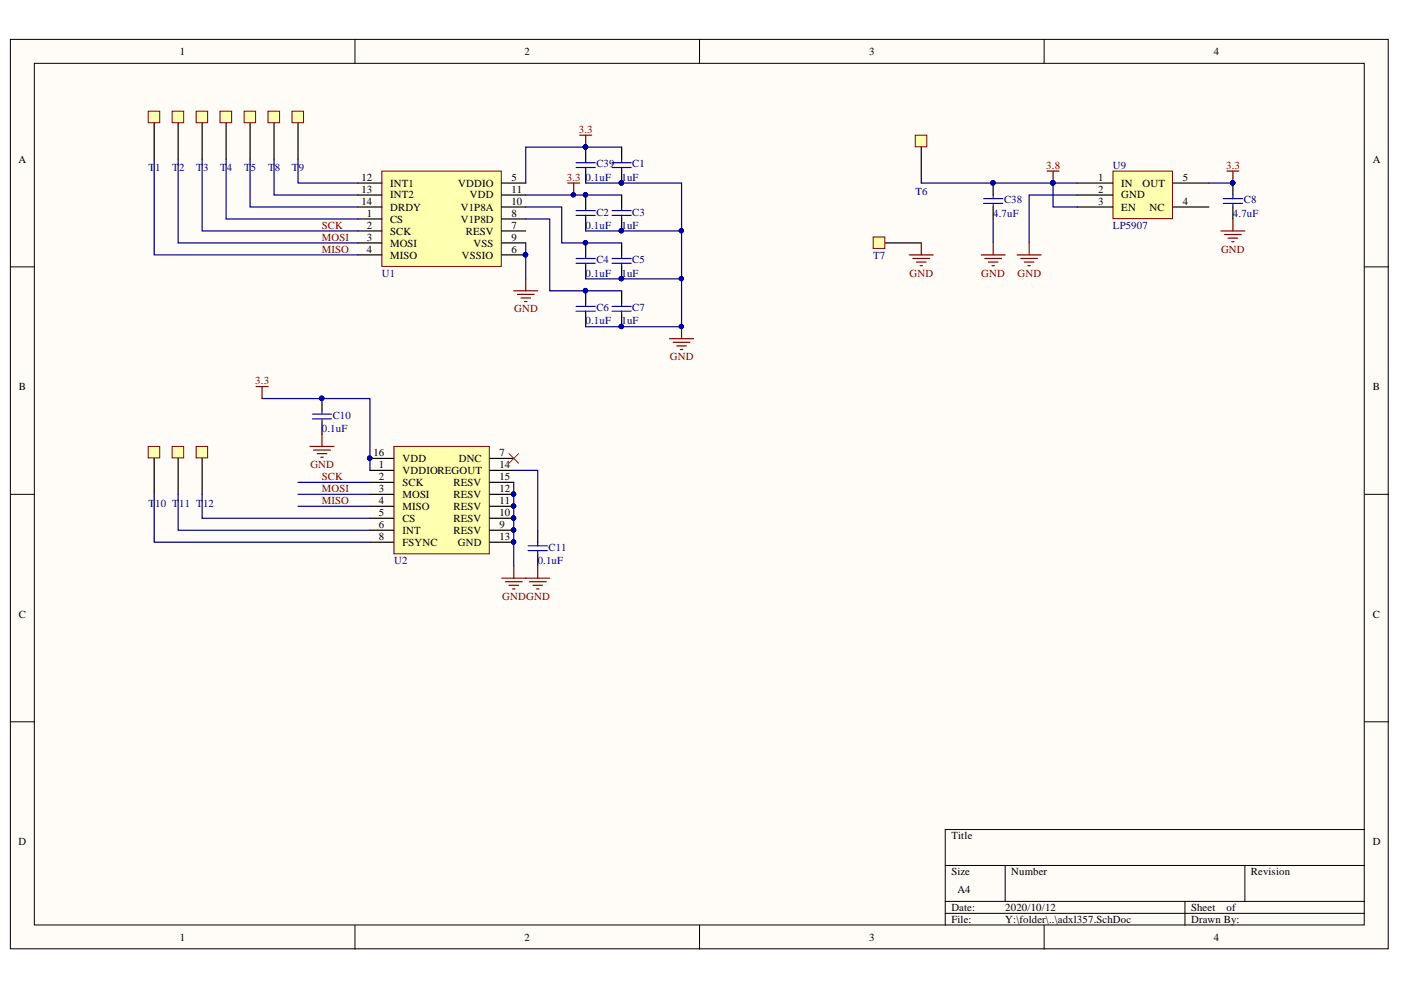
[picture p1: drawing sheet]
<svg xmlns="http://www.w3.org/2000/svg" width="297mm" height="210mm" viewBox="0 0 297 210" stroke-linecap="round" stroke-linejoin="round" font-family="sans-serif">
<defs><g id="words">
<g font-size="2.3">
<text x="38.1" y="11.7">1</text>
<text x="111.2" y="11.7">2</text>
<text x="184.3" y="11.7">3</text>
<text x="257.4" y="11.7">4</text>
<text x="3.9" y="34.5">A</text>
<text x="291.1" y="34.5">A</text>
<text x="76.6" y="38.3">12</text>
<text x="76.6" y="40.8">13</text>
<text x="82.7" y="39.5">INT1</text>
<text x="97.2" y="39.5">VDDIO</text>
<text x="108.4" y="38.3">5</text>
<text x="108.4" y="40.8">11</text>
<text x="232.8" y="38.3">1</text>
<text x="232.8" y="40.8">2</text>
<text x="237.7" y="39.5">IN</text>
<text x="242.2" y="39.5">OUT</text>
<text x="250.8" y="38.3">5</text>
<text x="76.6" y="43.4">14</text>
<text x="77.8" y="46">1</text>
<text x="82.7" y="47.2">CS</text>
<text x="82.7" y="42.1">INT2</text>
<text x="82.7" y="44.7">DRDY</text>
<text x="97.7" y="47.2">V1P8D</text>
<text x="97.7" y="44.7">V1P8A</text>
<text x="99.6" y="42.1">VDD</text>
<text x="108.4" y="46">8</text>
<text x="108.4" y="43.4">10</text>
<text x="232.8" y="43.4">3</text>
<text x="237.7" y="42.1">GND</text>
<text x="237.7" y="44.7">EN</text>
<text x="243.7" y="44.7">NC</text>
<text x="250.8" y="43.4">4</text>
<text x="77.8" y="48.5">2</text>
<text x="77.8" y="51">3</text>
<text x="77.8" y="53.6">4</text>
<text x="82.7" y="49.8">SCK</text>
<text x="82.7" y="52.3">MOSI</text>
<text x="98.8" y="49.8">RESV</text>
<text x="100.4" y="52.3">VSS</text>
<text x="108.4" y="53.6">6</text>
<text x="108.4" y="48.5">7</text>
<text x="108.4" y="51">9</text>
<text x="82.7" y="54.8">MISO</text>
<text x="97.9" y="54.8">VSSIO</text>
<text x="4" y="82.7">B</text>
<text x="291.1" y="82.7">B</text>
<text x="79.2" y="96.7">16</text>
<text x="80.3" y="99.2">1</text>
<text x="80.3" y="101.7">2</text>
<text x="85.3" y="100.5">VDDIOREGOUT</text>
<text x="85.3" y="97.9">VDD</text>
<text x="97.3" y="97.9">DNC</text>
<text x="105.9" y="96.7">7</text>
<text x="105.9" y="99.2">14</text>
<text x="105.9" y="101.7">15</text>
<text x="80.3" y="104.4">3</text>
<text x="80.3" y="106.9">4</text>
<text x="85.3" y="103">SCK</text>
<text x="85.3" y="105.6">MOSI</text>
<text x="96.2" y="105.6">RESV</text>
<text x="96.2" y="103">RESV</text>
<text x="105.9" y="106.9">11</text>
<text x="105.9" y="104.4">12</text>
<text x="80.3" y="109.4">5</text>
<text x="80.3" y="112">6</text>
<text x="85.3" y="108.2">MISO</text>
<text x="85.3" y="110.7">CS</text>
<text x="85.3" y="113.2">INT</text>
<text x="96.2" y="113.2">RESV</text>
<text x="96.2" y="110.7">RESV</text>
<text x="96.2" y="108.2">RESV</text>
<text x="105.9" y="112">9</text>
<text x="105.9" y="109.4">10</text>
<text x="80.3" y="114.5">8</text>
<text x="85.3" y="115.8">FSYNC</text>
<text x="97.1" y="115.8">GND</text>
<text x="105.9" y="114.5">13</text>
<text x="4" y="131">C</text>
<text x="291.1" y="131">C</text>
<text x="3.9" y="179.2">D</text>
<text x="201.7" y="177.9">Title</text>
<text x="291.1" y="179.2">D</text>
<text x="201.7" y="185.6">Size</text>
<text x="214.4" y="185.6">Number</text>
<text x="265.2" y="185.6">Revision</text>
<text x="203" y="189.4">A4</text>
<text x="201.7" y="193.2">Date:</text>
<text x="201.7" y="195.7">File:</text>
<text x="213.1" y="193.2">2020/10/12</text>
<text x="213.1" y="195.7">Y:\folder\..\adxl357.SchDoc</text>
<text x="252.5" y="193.2">Sheet</text>
<text x="252.5" y="195.7">Drawn By:</text>
<text x="260.1" y="193.2">of</text>
<text x="38.1" y="199.5">1</text>
<text x="111.2" y="199.5">2</text>
<text x="184.3" y="199.5">3</text>
<text x="257.4" y="199.5">4</text>
</g>
<g font-size="2.3" fill="#800000">
<text x="122.7" y="28.1">3.3</text>
<text x="221.8" y="35.7">3.8</text>
<text x="260" y="35.7">3.3</text>
<text x="120.2" y="38.3">3.3</text>
<text x="68.2" y="48.5">SCK</text>
<text x="68.2" y="51">MOSI</text>
<text x="68.2" y="53.6">MISO</text>
<text x="258.9" y="53.6">GND</text>
<text x="192.8" y="58.6">GND</text>
<text x="208" y="58.6">GND</text>
<text x="215.7" y="58.6">GND</text>
<text x="109" y="66.2">GND</text>
<text x="142" y="76.4">GND</text>
<text x="54.1" y="81.5">3.3</text>
<text x="65.8" y="99.2">GND</text>
<text x="68.2" y="101.7">SCK</text>
<text x="68.2" y="106.9">MISO</text>
<text x="68.2" y="104.4">MOSI</text>
<text x="106.5" y="127.2">GNDGND</text>
</g>
<g font-size="2.3" fill="#000080">
<text x="126.4" y="35.5">C39</text>
<text x="134" y="35.5">C1</text>
<text x="236" y="35.7">U9</text>
<text x="31.5" y="36.3">T</text>
<text x="32.9" y="36.3">1</text>
<text x="36.5" y="36.3">T</text>
<text x="38" y="36.3">2</text>
<text x="41.6" y="36.3">T</text>
<text x="43" y="36.3">3</text>
<text x="46.7" y="36.3">T</text>
<text x="48.1" y="36.3">4</text>
<text x="51.8" y="36.3">T</text>
<text x="53.2" y="36.3">5</text>
<text x="56.8" y="36.3">T</text>
<text x="58.3" y="36.3">8</text>
<text x="61.9" y="36.3">T</text>
<text x="63.3" y="36.3">9</text>
<text x="124.2" y="38.3">0.1uF</text>
<text x="131.8" y="38.3">1uF</text>
<text x="194.1" y="41.3">T6</text>
<text x="126.4" y="45.7">C2</text>
<text x="134" y="45.7">C3</text>
<text x="210.6" y="46">4.7uF</text>
<text x="212.9" y="43.1">C38</text>
<text x="261.4" y="46">4.7uF</text>
<text x="263.7" y="43.1">C8</text>
<text x="124.2" y="48.5">0.1uF</text>
<text x="131.8" y="48.5">1uF</text>
<text x="236" y="48.5">LP5907</text>
<text x="80.9" y="58.6">U1</text>
<text x="124.2" y="58.6">0.1uF</text>
<text x="126.4" y="55.9">C4</text>
<text x="131.8" y="58.6">1uF</text>
<text x="134" y="55.9">C5</text>
<text x="185.1" y="54.8">T7</text>
<text x="126.4" y="66">C6</text>
<text x="134" y="66">C7</text>
<text x="124.2" y="68.8">0.1uF</text>
<text x="131.8" y="68.8">1uF</text>
<text x="70.5" y="88.8">C10</text>
<text x="68.2" y="91.6">0.1uF</text>
<text x="31.5" y="107.4">T</text>
<text x="32.9" y="107.4">10 T</text>
<text x="38" y="107.4">11 T</text>
<text x="43" y="107.4">12</text>
<text x="83.6" y="119.6">U2</text>
<text x="114" y="119.6">0.1uF</text>
<text x="116.3" y="116.8">C11</text>
</g>
</g></defs>
<g fill="#fffcf8" stroke="#000" stroke-width=".21">
<path d="M2.2 8.4h292.1v192.8h-292.1z"/>
<path d="M7.3 13.4h281.9v182.7h-281.9z"/>
</g>
<g fill="none" stroke="#000" stroke-width=".21">
<path d="M75.3 8.4v5M148.3 8.4v5M221.4 8.4v5M2.2 56.6h5.1M289.3 56.6h5.1M2.2 104.8h5.1M289.3 104.8h5.1M2.2 153h5.1M289.3 153h5.1M289.3 175.9h-88.9v20.3M75.3 196.2v5.1M148.3 196.2v5.1"/>
<path d="M200.4 183.5h88.9M200.4 191.1h88.9M200.4 193.7h88.9M213.1 183.5v7.6M221.4 196.2v5.1M251.2 191.1v5.1M263.9 183.5v7.6"/>
</g>
<path d="M236 36.3h12.6v10.1h-12.6z" fill="#ffffb0" stroke="#800000" stroke-width=".21"/>
<path d="M210.6 38.8v2.6M228.4 38.8h7.6M248.7 38.8h7.6M261.4 38.8v2.6M210.6 43.9v2.5M228.4 41.4h7.6M228.4 43.9h7.6M248.7 43.9h7.6M261.4 43.9v2.5" fill="none" stroke="#000" stroke-width=".25"/>
<g fill="none" stroke="#800000" stroke-width=".25">
<path d="M222 36.3h2.5M223.3 36.3v2.5M260.1 36.3h2.6M261.4 36.3v2.5M208 54h5.1M208.8 54.8h3.6M209.6 55.6h2M210.3 56.3h.5M210.6 51.5v2.5M215.7 54h5M216.4 54.8h3.6M217.2 55.6h2"/>
<path d="M217.9 56.3h.6M218.2 51.5v2.5M258.9 49h5M259.6 49.7h3.6M260.4 50.5h2M261.1 51.3h.6M261.4 46.4v2.6"/>
</g>
<g fill="#000080" stroke="#000080" stroke-width=".21">
<circle cx="223.2" cy="38.8" r=".47"/>
<circle cx="261.3" cy="38.8" r=".46"/>
<circle cx="210.5" cy="38.8" r=".46"/>
</g>
<path d="M208.5 42.1h4.1M208.5 43.1h4.1M210.6 41.4v.7M210.6 43.1v.8M259.4 42.1h4M259.4 43.1h4M261.4 41.4v.7M261.4 43.1v.8" fill="none" stroke="#00f" stroke-width=".25"/>
<path d="M80.9 36.3h25.4v20.2h-25.4z" fill="#ffffb0" stroke="#800000" stroke-width=".21"/>
<g fill="none" stroke="#000" stroke-width=".25">
<path d="M75.9 38.8h5.1M106.4 38.8h5.1M124.2 31.2v2.5M124.2 36.3v2.5M131.8 31.2v2.5M131.8 36.3v2.5M75.9 46.4h5.1M75.9 49h5.1M75.9 51.5h5.1M75.9 54h5.1M75.9 43.9h5.1M75.9 41.4h5.1"/>
<path d="M106.4 46.4h5.1M106.4 49h5.1M106.4 51.5h5.1M106.4 54h5.1M106.4 43.9h5.1M106.4 41.4h5.1M124.2 41.4v2.5M124.2 46.4v2.6M124.2 51.5v2.5M124.2 56.6v2.5M131.8 41.4v2.5M131.8 46.4v2.6"/>
<path d="M131.8 51.5v2.5M131.8 56.6v2.5M124.2 61.7v2.5M124.2 66.7v2.6M131.8 61.7v2.5M131.8 66.7v2.6"/>
</g>
<g fill="#000080" stroke="#000080" stroke-width=".21">
<circle cx="111.4" cy="54" r=".47"/>
<circle cx="124.1" cy="31.2" r=".46"/>
<circle cx="131.7" cy="38.8" r=".47"/>
<circle cx="124.1" cy="41.3" r=".46"/>
<circle cx="131.7" cy="48.9" r=".46"/>
<circle cx="124.1" cy="51.5" r=".46"/>
<circle cx="131.7" cy="59.1" r=".46"/>
<circle cx="124.1" cy="61.6" r=".46"/>
<circle cx="131.7" cy="69.2" r=".46"/>
<circle cx="144.5" cy="69.2" r=".46"/>
<circle cx="121.6" cy="41.3" r=".46"/>
<circle cx="261.3" cy="38.8" r=".46"/>
<circle cx="223.2" cy="38.8" r=".47"/>
<circle cx="144.5" cy="59.1" r=".46"/>
<circle cx="144.5" cy="48.9" r=".46"/>
</g>
<g fill="none" stroke="#00f" stroke-width=".25">
<path d="M122.1 34.5h4.1M122.1 35.5h4.1M124.2 33.7v.8M124.2 35.5v.8M129.8 34.5h4M129.8 35.5h4M131.8 33.7v.8M131.8 35.5v.8M122.1 44.7h4.1M122.1 45.7h4.1M122.1 54.8h4.1M122.1 55.8h4.1"/>
<path d="M124.2 43.9v.8M124.2 45.7v.7M124.2 54v.8M124.2 55.8v.8M129.8 44.7h4M129.8 45.7h4M129.8 54.8h4M129.8 55.8h4M131.8 43.9v.8M131.8 45.7v.7M131.8 54v.8M131.8 55.8v.8"/>
<path d="M122.1 65h4.1M122.1 66h4.1M124.2 64.2v.8M124.2 66v.7M129.8 65h4M129.8 66h4M131.8 64.2v.8M131.8 66v.7"/>
</g>
<g fill="none" stroke="#800000" stroke-width=".25">
<path d="M120.4 38.8h2.5M121.6 38.8v2.6M122.9 28.7h2.5M124.2 28.7v2.5M111.5 59.1v2.6M108.9 61.7h5.1M109.7 62.4h3.5M110.5 63.2h2M111.2 63.9h.5M142 71.8h5M142.7 72.6h3.6M143.5 73.3h2"/>
<path d="M144.2 74.1h.6M144.5 69.3v2.5"/>
</g>
<path d="M124.2 38.8h20.3v10.2M131.8 31.2h-20.3v7.6M228.4 38.8h-5.1v5.1h5.1M256.3 38.8h5.1M111.5 41.4h20.3M111.5 43.9h7.6v7.6h12.7M111.5 46.4h5.1v15.3h15.2M111.5 51.5v7.6M124.2 59.1h20.3v10.2h-20.3M124.2 49h20.3v10.1M210.6 46.4v5.1M228.4 41.4h-10.2v10.1" fill="none" stroke="#000080" stroke-width=".25"/>
<path d="M51.8 23.6h2.4v2.4h-2.4z" fill="#ffffb0" stroke="#800000" stroke-width=".21"/>
<path d="M53 26.1v7.6" fill="none" stroke="#000" stroke-width=".25"/>
<path d="M46.6 23.6h2.5v2.4h-2.5z" fill="#ffffb0" stroke="#800000" stroke-width=".21"/>
<path d="M47.9 26.1v7.6" fill="none" stroke="#000" stroke-width=".25"/>
<path d="M41.6 23.6h2.4v2.4h-2.4z" fill="#ffffb0" stroke="#800000" stroke-width=".21"/>
<path d="M42.9 26.1v7.6" fill="none" stroke="#000" stroke-width=".25"/>
<path d="M36.5 23.6h2.4v2.4h-2.4z" fill="#ffffb0" stroke="#800000" stroke-width=".21"/>
<path d="M37.8 26.1v7.6" fill="none" stroke="#000" stroke-width=".25"/>
<path d="M31.4 23.6h2.5v2.4h-2.5z" fill="#ffffb0" stroke="#800000" stroke-width=".21"/>
<path d="M32.7 26.1v7.6" fill="none" stroke="#000" stroke-width=".25"/>
<path d="M32.7 33.7v20.3h43.2M37.8 33.7v17.8h38.1M42.9 33.7v15.3h33M47.9 33.7v12.7h28M53 33.7v10.2h22.9" fill="none" stroke="#000080" stroke-width=".25"/>
<path d="M194.1 28.7h2.4v2.4h-2.4z" fill="#ffffb0" stroke="#800000" stroke-width=".21"/>
<path d="M195.3 31.2v7.6" fill="none" stroke="#000" stroke-width=".25"/>
<path d="M185.1 50.2h2.5v2.5h-2.5z" fill="#ffffb0" stroke="#800000" stroke-width=".21"/>
<path d="M187.7 51.5h7.6" fill="none" stroke="#000" stroke-width=".25"/>
<path d="M192.8 54h5.1M193.5 54.8h3.6M194.3 55.6h2M195.1 56.3h.5M195.3 51.5v2.5" fill="none" stroke="#800000" stroke-width=".25"/>
<path d="M195.3 38.8h28" fill="none" stroke="#000080" stroke-width=".25"/>
<g fill="#000080" stroke="#000080" stroke-width=".21">
<circle cx="210.5" cy="38.8" r=".46"/>
<circle cx="223.2" cy="38.8" r=".47"/>
</g>
<path d="M61.9 23.6h2.5v2.4h-2.5z" fill="#ffffb0" stroke="#800000" stroke-width=".21"/>
<path d="M63.2 26.1v7.6" fill="none" stroke="#000" stroke-width=".25"/>
<path d="M56.8 23.6h2.5v2.4h-2.5z" fill="#ffffb0" stroke="#800000" stroke-width=".21"/>
<path d="M58.1 26.1v7.6" fill="none" stroke="#000" stroke-width=".25"/>
<path d="M58.1 33.7v7.7h17.8M63.2 33.7v5.1h12.7" fill="none" stroke="#000080" stroke-width=".25"/>
<path d="M83.5 94.7h20.2v22.7h-20.2z" fill="#ffffb0" stroke="#800000" stroke-width=".21"/>
<g fill="none" stroke="#000" stroke-width=".25">
<path d="M68.3 84.5v2.5M68.3 89.6v2.5M78.4 99.7h5.1M78.4 97.2h5.1M103.8 99.7h5.1M103.8 97.2h5.1M78.4 102.3h5.1M78.4 104.8h5.1M78.4 107.3h5.1M78.4 109.9h5.1M78.4 112.4h5.1M78.4 115h5.1"/>
<path d="M103.8 102.3h5.1M103.8 104.8h5.1M103.8 107.3h5.1M103.8 109.9h5.1M103.8 112.4h5.1M103.8 115h5.1M114 112.4v2.6M114 117.5v2.5"/>
</g>
<g fill="#000080" stroke="#000080" stroke-width=".21">
<circle cx="108.9" cy="112.4" r=".46"/>
<circle cx="108.9" cy="109.8" r=".46"/>
<circle cx="108.9" cy="107.3" r=".46"/>
<circle cx="108.9" cy="104.8" r=".46"/>
<circle cx="108.9" cy="114.9" r=".46"/>
<circle cx="78.4" cy="97.1" r=".46"/>
<circle cx="68.2" cy="84.5" r=".46"/>
</g>
<g fill="none" stroke="#800000" stroke-width=".25">
<path d="M54.3 82h2.5M55.6 82v2.5M65.7 94.7h5.1M66.5 95.4h3.5M67.3 96.2h2M68 96.9h.5M68.3 92.1v2.6M106.4 122.6h10.2M107.1 123.3h3.6M107.9 124.1h2M108.7 124.9h.5M108.9 120v2.6"/>
<path d="M112.2 123.3h3.6M113 124.1h2M113.8 124.9h.5M114 120v2.6"/>
</g>
<path d="M55.6 84.5h22.8v15.2M108.9 99.7h5.1v12.7M63.2 102.3h15.2M63.2 104.8h15.2M63.2 107.3h15.2M108.9 102.3v17.7" fill="none" stroke="#000080" stroke-width=".25"/>
<path d="M66.2 87.8h4.1M66.2 88.8h4.1M68.3 87v.8M68.3 88.8v.8M112 115.7h4M112 116.7h4M114 115v.7M114 116.7v.8" fill="none" stroke="#00f" stroke-width=".25"/>
<path d="M107.9 96.2l2 2M109.9 96.2l-2 2" fill="none" stroke="#f00" stroke-width=".21"/>
<path d="M41.6 94.7h2.4v2.4h-2.4z" fill="#ffffb0" stroke="#800000" stroke-width=".21"/>
<path d="M42.9 97.2v7.6" fill="none" stroke="#000" stroke-width=".25"/>
<path d="M36.5 94.7h2.4v2.4h-2.4z" fill="#ffffb0" stroke="#800000" stroke-width=".21"/>
<path d="M37.8 97.2v7.6" fill="none" stroke="#000" stroke-width=".25"/>
<path d="M31.4 94.7h2.5v2.4h-2.5z" fill="#ffffb0" stroke="#800000" stroke-width=".21"/>
<path d="M32.7 97.2v7.6" fill="none" stroke="#000" stroke-width=".25"/>
<path d="M32.7 104.8v10.2h45.7M37.8 104.8v7.6h40.6M42.9 104.8v5.1h35.5" fill="none" stroke="#000080" stroke-width=".25"/>
<use href="#words"/>
</svg>
